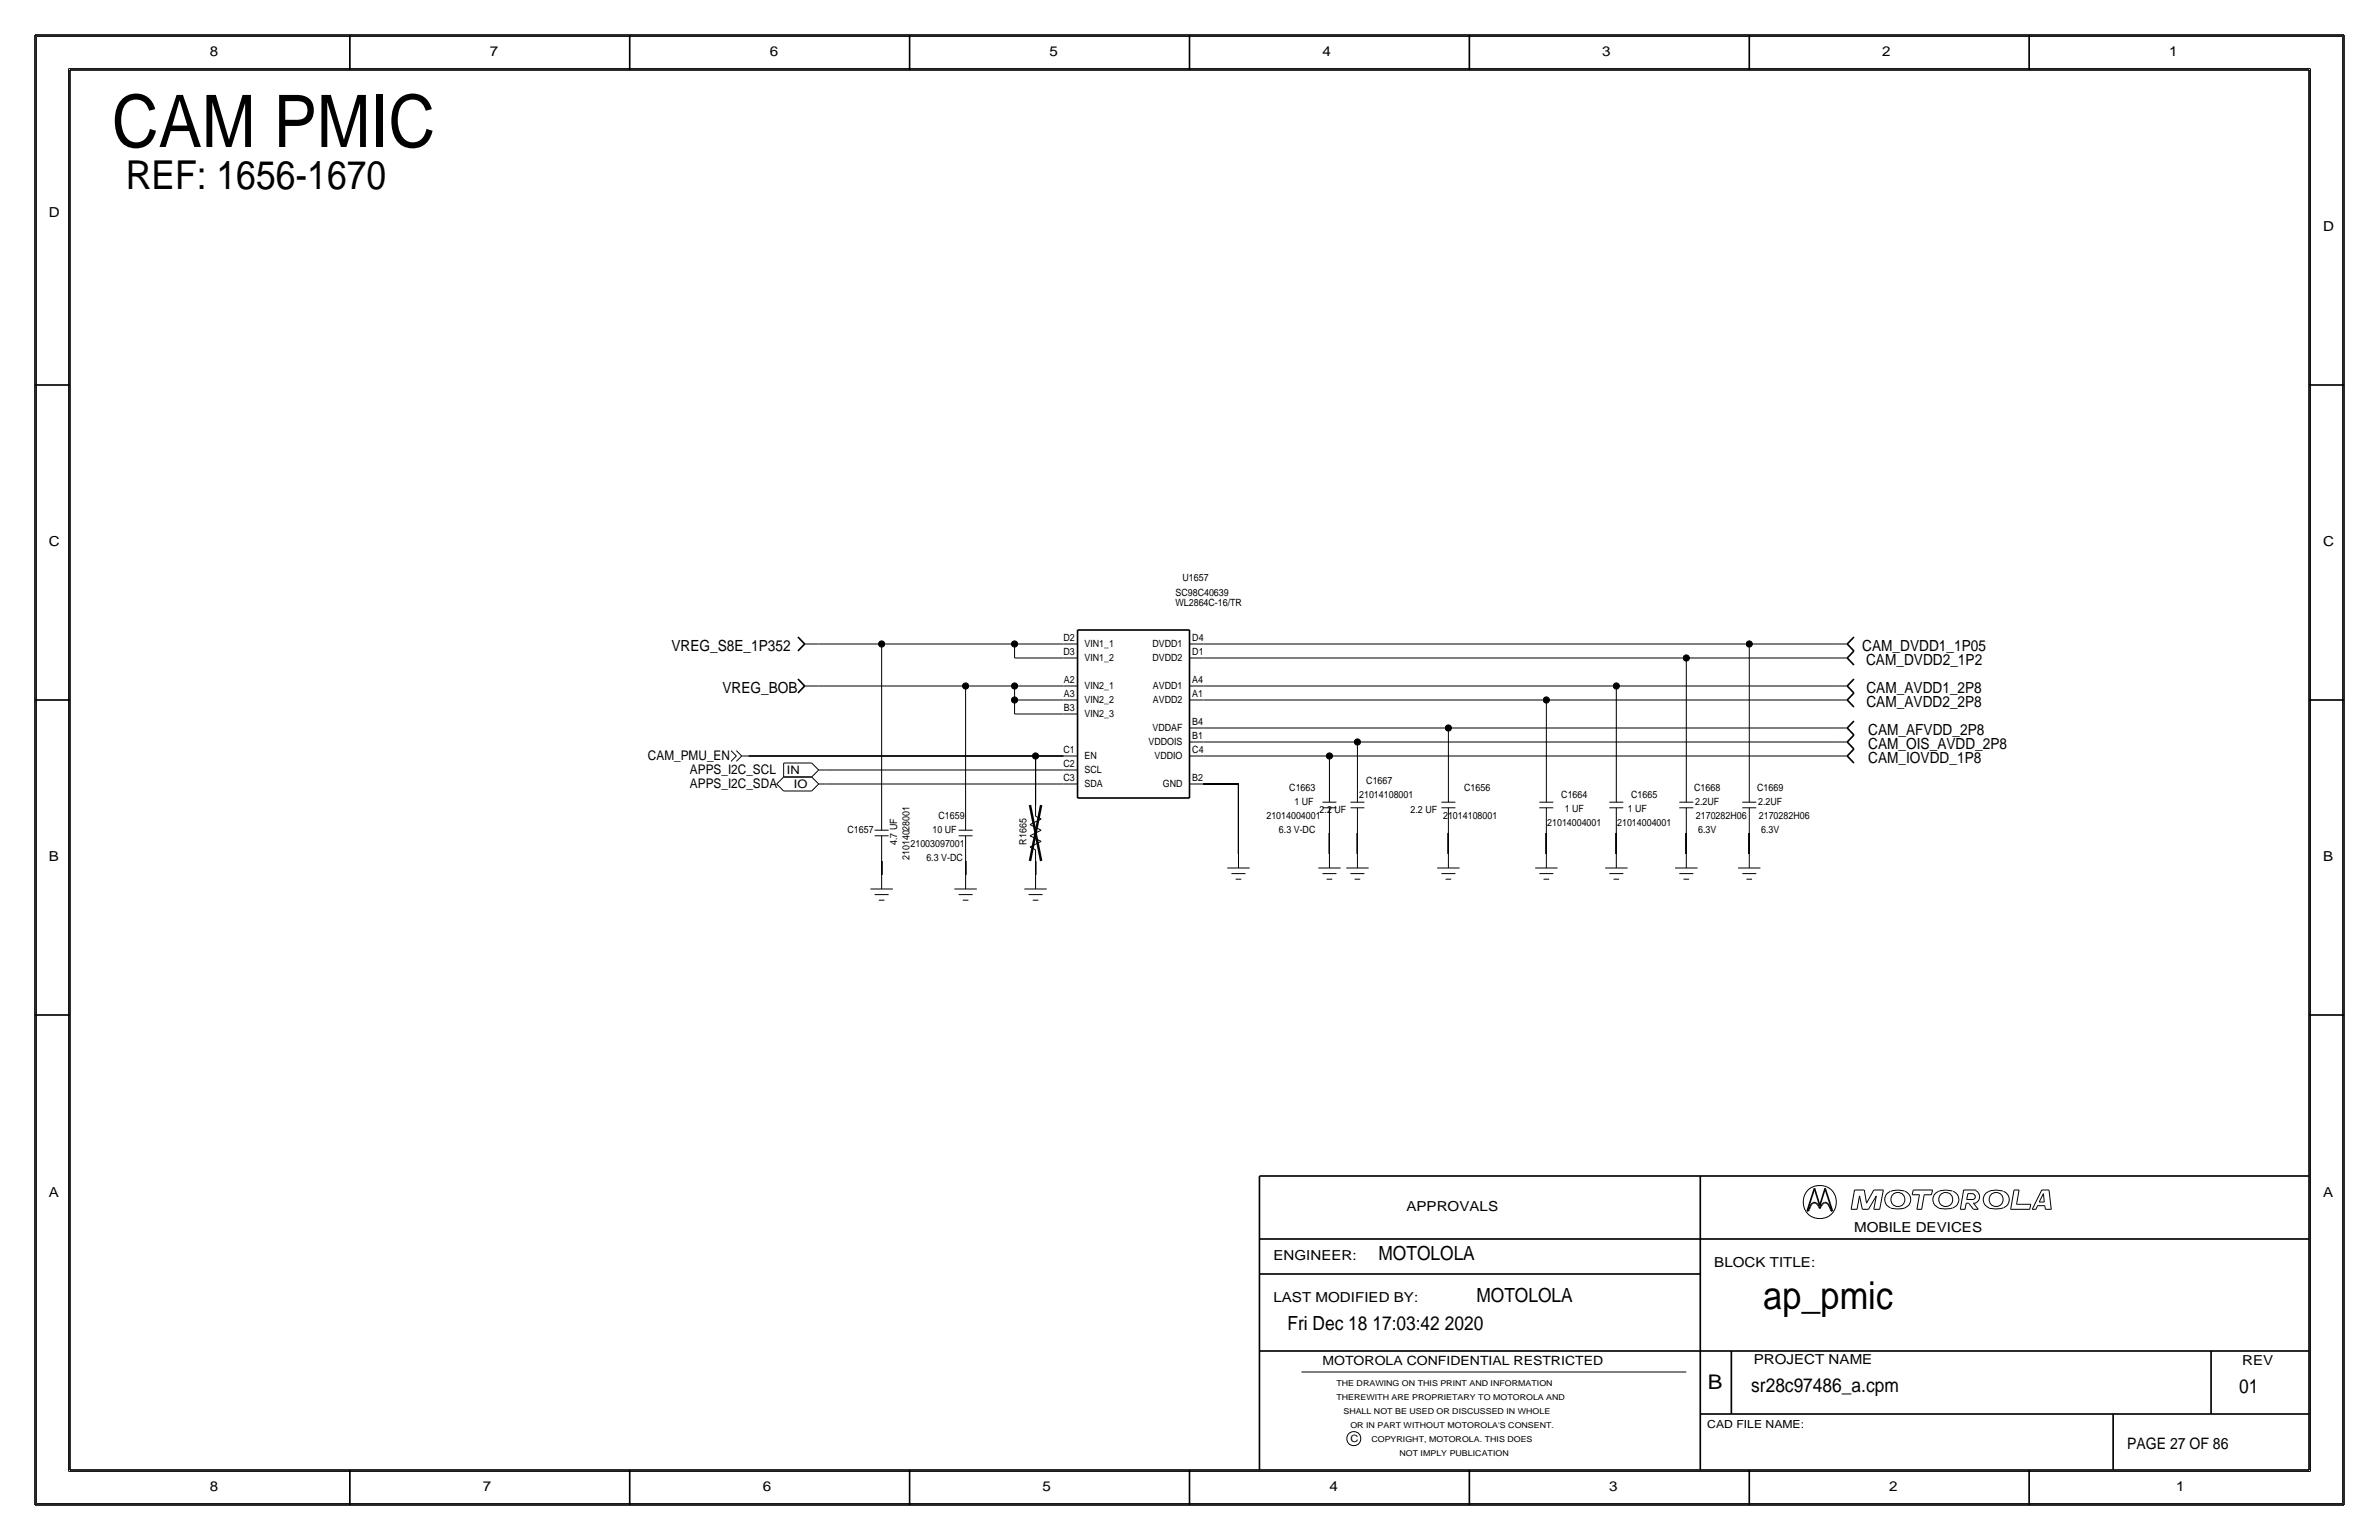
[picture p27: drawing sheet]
<svg xmlns="http://www.w3.org/2000/svg" width="432mm" height="279mm" viewBox="0 0 432 279" stroke-linecap="round" stroke-linejoin="round" font-family="sans-serif">
<defs><g id="words">
<text font-size="13.2" x="20.3" y="26.7">CAM PMIC</text>
<text font-size="7.2" x="22.9" y="34.3">REF: 1656-1670</text>
<text font-size="7" x="320" y="237.5">ap_pmic</text>
<text font-size="3.7" x="310" y="252.1">B</text>
<g font-size="3.5">
<text x="250.2" y="228.6">MOTOLOLA</text>
<text x="268" y="236.2">MOTOLOLA</text>
<text x="233.7" y="241.3">Fri Dec 18 17:03:42 2020</text>
<text x="317.9" y="252.6">sr28c97486_a.cpm</text>
<text x="406.4" y="252.7">01</text>
</g>
<text font-size="2.9" x="386.1" y="262.9">PAGE 27 OF 86</text>
<g font-size="2.8">
<text x="121.9" y="118.1">VREG_S8E_1P352</text>
<text x="338" y="118.1">CAM_DVDD1_1P05</text>
<text x="131.1" y="125.7">VREG_BOB</text>
<text x="338.7" y="120.6">CAM_DVDD2_1P2</text>
<text x="338.8" y="125.7">CAM_AVDD1_2P8</text>
<text x="338.8" y="128.3">CAM_AVDD2_2P8</text>
<text x="339.1" y="133.3">CAM_AFVDD_2P8</text>
<text x="339.1" y="135.9">CAM_OIS_AVDD_2P8</text>
<text x="339.1" y="138.4">CAM_IOVDD_1P8</text>
</g>
<g font-size="2.5">
<text x="38.1" y="10.2">8</text>
<text x="88.9" y="10.2">7</text>
<text x="139.7" y="10.2">6</text>
<text x="190.5" y="10.2">5</text>
<text x="240" y="10.2">4</text>
<text x="290.8" y="10.2">3</text>
<text x="341.6" y="10.2">2</text>
<text x="393.7" y="10.2">1</text>
<text x="8.9" y="39.4">D</text>
<text x="421.6" y="41.9">D</text>
<text x="8.9" y="99.1">C</text>
<text x="421.6" y="99.1">C</text>
<text x="8.9" y="156.2">B</text>
<text x="421.6" y="156.2">B</text>
<text x="8.9" y="217.2">A</text>
<text x="255.3" y="219.7">APPROVALS</text>
<text x="421.6" y="217.2">A</text>
<text x="336.5" y="223.5">MOBILE DEVICES</text>
<text x="231.1" y="228.6">ENGINEER:</text>
<text x="311.1" y="229.9">BLOCK TITLE:</text>
<text x="231.1" y="236.2">LAST MODIFIED BY:</text>
<text x="318.3" y="247.5">PROJECT NAME</text>
<text x="407" y="247.6">REV</text>
<text x="38.1" y="270.5">8</text>
<text x="87.6" y="270.5">7</text>
<text x="138.4" y="270.5">6</text>
<text x="189.2" y="270.5">5</text>
<text x="241.3" y="270.5">4</text>
<text x="292.1" y="270.5">3</text>
<text x="342.9" y="270.5">2</text>
<text x="395" y="270.5">1</text>
</g>
<g font-size="2.4">
<text x="117.6" y="137.9">CAM_PMU_EN</text>
<text x="125.2" y="140.5">APPS_I2C_SCL</text>
<text x="125.2" y="143">APPS_I2C_SDA</text>
</g>
<text font-size="2.3" x="240" y="247.6">MOTOROLA CONFIDENTIAL RESTRICTED</text>
<g font-size="2.1">
<text x="142.8" y="140.4">IN</text>
<text x="144.1" y="143">IO</text>
</g>
<text font-size="2" x="309.9" y="259.1">CAD FILE NAME:</text>
<g font-size="1.8">
<text x="214.6" y="105.4">U1657</text>
<text x="213.4" y="109.9">WL2864C-16/TR</text>
<text x="213.4" y="108.1">SC98C40639</text>
<text x="193" y="118.9">D3</text>
<text x="193" y="116.3">D2</text>
<text x="196.9" y="117.4">VIN1_1</text>
<text x="196.9" y="120">VIN1_2</text>
<text x="209.2" y="120">DVDD2</text>
<text x="209.2" y="117.4">DVDD1</text>
<text x="216.4" y="118.9">D1</text>
<text x="216.4" y="116.3">D4</text>
<text x="193.1" y="124">A2</text>
<text x="196.9" y="125.1">VIN2_1</text>
<text x="209.3" y="125.1">AVDD1</text>
<text x="216.4" y="124">A4</text>
<text x="193.1" y="129">B3</text>
<text x="193.1" y="126.5">A3</text>
<text x="196.8" y="130.1">VIN2_3</text>
<text x="196.9" y="127.6">VIN2_2</text>
<text x="209.3" y="127.6">AVDD2</text>
<text x="216.4" y="126.5">A1</text>
<text x="216.4" y="131.6">B4</text>
<text x="193" y="136.7">C1</text>
<text x="196.8" y="137.8">EN</text>
<text x="208.5" y="135.2">VDDOIS</text>
<text x="209.2" y="132.7">VDDAF</text>
<text x="209.5" y="137.8">VDDIO</text>
<text x="216.4" y="134.1">B1</text>
<text x="216.4" y="136.7">C4</text>
<text x="193" y="141.7">C3</text>
<text x="193" y="139.2">C2</text>
<text x="196.8" y="142.8">SDA</text>
<text x="196.8" y="140.3">SCL</text>
<text x="211.1" y="142.8">GND</text>
<text x="216.4" y="141.7">B2</text>
<text x="234" y="143.5">C1663</text>
<text x="248" y="142.2">C1667</text>
<text x="265.8" y="143.5">C1656</text>
<text x="307.5" y="143.5">C1668</text>
<text x="318.9" y="143.5">C1669</text>
<text x="170.3" y="148.6">C1659</text>
<text x="229.9" y="148.6">21014004001</text>
<text x="234.9" y="146">1 UF</text>
<text x="239.5" y="147.6">2.2 UF</text>
<text x="246.7" y="144.8">21014108001</text>
<text x="256" y="147.6">2.2 UF</text>
<text x="261.9" y="148.6">21014108001</text>
<text x="280.8" y="149.9">21014004001</text>
<text x="283.4" y="144.8">C1664</text>
<text x="284" y="147.3">1 UF</text>
<text x="293.5" y="149.9">21014004001</text>
<text x="295.4" y="147.3">1 UF</text>
<text x="296.1" y="144.8">C1665</text>
<text x="307.7" y="146.1">2.2UF</text>
<text x="307.8" y="148.6">2170282H06</text>
<text x="319.1" y="146">2.2UF</text>
<text x="319.2" y="148.6">2170282H06</text>
<text x="153.8" y="151.1">C1657</text>
<text x="162.8" y="153.3" transform="rotate(-90 162.8 153.3)">4.7 UF</text>
<text x="165.3" y="153.7">21003097001</text>
<text x="169.3" y="151.1">10 UF</text>
<text x="186.3" y="153.2" transform="rotate(-90 186.3 153.2)">R1665</text>
<text x="232.1" y="151.1">6.3 V-DC</text>
<text x="308.2" y="151.1">6.3V</text>
<text x="319.7" y="151.1">6.3V</text>
<text x="165.1" y="156.1" transform="rotate(-90 165.1 156.1)">21014028001</text>
<text x="168.1" y="156.2">6.3 V-DC</text>
<text x="245.1" y="261.6">C</text>
</g>
<g font-size="1.5">
<text x="242.6" y="251.5">THE DRAWING ON THIS PRINT AND INFORMATION</text>
<text x="242.6" y="254">THEREWITH ARE PROPRIETARY TO MOTOROLA AND</text>
<text x="243.8" y="256.5">SHALL NOT BE USED OR DISCUSSED IN WHOLE</text>
<text x="245.1" y="259.1">OR IN PART WITHOUT MOTOROLA'S CONSENT.</text>
<text x="248.9" y="261.6">COPYRIGHT, MOTOROLA. THIS DOES</text>
<text x="254" y="264.2">NOT IMPLY PUBLICATION</text>
</g>
</g></defs>
<!-- layer: Nets -->
<g fill="none" stroke="#000" stroke-width=".18">
<path d="M148.6 116.8h11.4zM160 116.8v29.2zM160 116.8h24.1zM184.1 119.4h8.9zM184.1 116.8v2.6zM184.2 116.8h8.8zM218.4 116.8h99.1zM218.4 119.4h87.7zM306.1 119.4v21.6zM306.1 119.4h26.6zM317.5 116.8v24.2zM317.5 116.8h15.2z"/>
<path d="M135.9 137.2h52.1zM148.6 124.5h26.7zM149.9 139.7h43.1zM175.3 124.5v21.5zM175.3 124.5h8.8zM184.1 127v2.5zM184.1 127h8.9zM184.1 124.5v2.5zM184.1 124.5h8.9zM184.2 129.5h8.8zM188 137.2v8.8zM188 137.2h5z"/>
<path d="M218.4 137.2h22.9zM218.4 134.6h28zM218.4 132.1h44.5zM218.4 124.5h75zM218.4 127h62.3zM241.3 137.2v3.8zM241.3 137.2h91.4zM246.4 134.6v6.4zM246.4 134.6h86.3zM262.9 132.1h69.8zM262.9 132.1v8.9zM280.7 127v14z"/>
<path d="M280.7 127h52zM293.4 124.5v16.5zM293.4 124.5h39.3zM149.9 142.2h43.1zM160 156.2v2.5zM175.3 156.2v2.6zM188 156.2v2.6zM218.4 142.2h6.4zM224.8 142.2v12.7zM241.3 151.1v3.8zM246.4 151.1v3.8zM262.9 151.1v3.8z"/>
<path d="M280.7 151.1v3.8zM293.4 151.1v3.8zM306.1 151.1v3.8zM317.5 151.1v3.8z"/>
</g>
<g fill="#000" stroke="#000" stroke-width=".18">
<circle cx="160" cy="116.8" r=".56"/>
<circle cx="184.2" cy="116.8" r=".56"/>
<circle cx="306.1" cy="119.4" r=".56"/>
<circle cx="317.5" cy="116.8" r=".56"/>
<circle cx="175.3" cy="124.5" r=".56"/>
<circle cx="184.2" cy="124.5" r=".56"/>
<circle cx="184.2" cy="127" r=".56"/>
<circle cx="188" cy="137.2" r=".56"/>
<circle cx="241.3" cy="137.2" r=".56"/>
<circle cx="246.4" cy="134.6" r=".56"/>
<circle cx="262.9" cy="132.1" r=".56"/>
<circle cx="280.7" cy="127" r=".56"/>
<circle cx="293.4" cy="124.5" r=".56"/>
</g>
<!-- layer: Components -->
<g fill="none" stroke="#000" stroke-width=".18">
<path d="M146.1 116.8h2.5zM193 119.4h2.6zM193 116.8h2.6zM215.9 119.4h2.5zM215.9 116.8h2.5zM332.7 119.4h2.6zM332.7 116.8h2.6zM132.7 136.2l1 1zM133.7 137.2l-1 .9zM133.7 136.2l.9 1zM134.6 137.2l-.9 .9zM134.6 137.2h1.3z"/>
<path d="M142.2 138.4h5.1zM142.2 138.4v2.6zM146.1 124.5h2.5zM147.3 138.4l1.3 1.3zM148.6 139.7l-1.3 1.3zM148.6 139.7h1.3zM193 139.7h2.6zM193 137.2h2.6zM193 129.5h2.6zM193 127h2.6zM193 124.5h2.6zM215.9 137.2h2.5z"/>
<path d="M215.9 134.6h2.5zM215.9 132.1h2.5zM215.9 127h2.5zM215.9 124.5h2.5zM332.7 134.6h2.6zM332.7 132.1h2.6zM332.7 137.2h2.6zM332.7 127h2.6zM332.7 124.5h2.6zM141 142.2l1.2 1.3zM142.2 141l-1.2 1.2zM142.2 141h5.1z"/>
<path d="M142.2 143.5h5.1zM147.3 141l1.3 1.2zM148.6 142.2h1.3zM148.6 142.2l-1.3 1.3zM158.7 151.6h2.6zM158.8 150.6h2.5zM160 151.6v4.6zM160 146v4.6zM160 158.8v2.5zM174 151.6h2.5zM174 150.6h2.5zM175.3 151.6v4.6z"/>
<path d="M175.3 146v4.6zM175.3 158.8v2.5zM186.9 153.7l1.1 .5zM186.9 151.6l2.1 1.1zM186.9 151.6l2.1-1zM186.9 149.6l2.1-1zM186.9 153.7l2.1-1zM186.9 149.6l2.1 1zM188 158.8v2.5zM188 146.1v2zM188 154.2v2zM188 148.1l1 .5z"/>
<path d="M193 142.2h2.6zM215.9 142.2h2.5zM222.8 157.5h4zM223.5 158.5h2.6zM224.3 159.5h1zM224.8 154.9v2.6zM239.3 157.5h4zM240 145.5h2.6zM240 146.6h2.6zM240 158.5h2.6zM240.8 159.5h1zM241.3 146.6v4.5z"/>
<path d="M241.3 141v4.5zM241.3 154.9v2.6zM244.3 157.5h4.1zM245.1 145.5h2.5zM245.1 146.6h2.5zM245.1 158.5h2.5zM245.9 159.5h1zM246.4 146.6v4.5zM246.4 141v4.5zM246.4 154.9v2.6zM260.9 157.5h4zM261.6 145.5h2.6z"/>
<path d="M261.6 158.5h2.6zM261.6 146.6h2.6zM262.4 159.5h1zM262.9 154.9v2.6zM262.9 146.6v4.5zM262.9 141v4.5zM278.6 157.5h4.1zM279.4 146.6h2.5zM279.4 158.5h2.5zM279.4 145.5h2.5zM280.2 159.5h1zM280.7 154.9v2.6z"/>
<path d="M280.7 146.6v4.5zM280.7 141v4.5zM291.3 157.5h4.1zM292.1 146.6h2.5zM292.1 158.5h2.5zM292.1 145.5h2.5zM292.9 159.5h1zM293.4 154.9v2.6zM293.4 146.6v4.5zM293.4 141v4.5zM304 157.5h4.1zM304.8 146.6h2.5z"/>
<path d="M304.8 145.5h2.5zM304.8 158.5h2.5zM305.6 159.5h1zM306.1 146.6v4.5zM306.1 141v4.5zM306.1 154.9v2.6zM315.5 157.5h4zM316.2 146.6h2.6zM316.2 145.5h2.6zM316.2 158.5h2.6zM317 159.5h1zM317.5 146.6v4.5z"/>
<path d="M317.5 141v4.5zM317.5 154.9v2.6zM158 161.3h4.1zM158.8 162.3h2.5zM159.5 163.3h1zM173.2 161.3h4.1zM174 162.3h2.5zM174.8 163.3h1zM185.9 161.3h4.1zM186.7 162.3h2.5zM187.5 163.3h1z"/>
</g>
<path d="M186.9 146l2.1 10.2zM189 146.1l-2.1 10.1z" fill="none" stroke="#000" stroke-width=".45"/>
<g fill="none" stroke="#000" stroke-width=".3">
<path d="M144.8 115.6l1.3 1.2zM146 116.8l-1.2 1.3zM195.6 114.3h20.3zM195.6 114.3v30.5zM215.9 114.3v30.5zM335.3 119.4l1.2 1.3zM335.3 116.8l1.2 1.3zM336.5 118.1l-1.2 1.3zM336.5 115.6l-1.2 1.2zM144.8 123.2l1.3 1.3zM146 124.5l-1.2 1.2zM335.3 134.6l1.2 1.3z"/>
<path d="M335.3 132.1l1.2 1.2zM335.3 137.2l1.2 1.2zM335.3 127l1.2 1.3zM335.3 124.5l1.2 1.2zM336.5 133.4l-1.2 1.2zM336.5 130.8l-1.2 1.3zM336.5 135.9l-1.2 1.3zM336.5 125.7l-1.2 1.3zM336.5 123.2l-1.2 1.3zM195.6 144.8h20.3z"/>
</g>
<!-- layer: Page Border and Title Block -->
<g fill="none" stroke="#000" stroke-width=".3">
<path d="M6.3 6.4v266.7zM6.4 6.4h419zM12.7 12.7h406.4zM12.7 12.7v254zM63.5 6.4v6.3zM114.3 6.4v6.3zM165.1 6.4v6.3zM215.9 6.3v6.4zM266.7 6.4v6.3zM317.5 6.4v6.3zM368.3 6.4v6.3zM419.1 12.7v254z"/>
<path d="M425.4 6.4v266.7zM6.3 69.8h6.4zM419.1 69.8h6.3zM6.3 127h6.4zM419.1 127h6.3zM6.3 184.1h6.4zM419.1 184.1h6.3zM228.6 213.4v53.3zM228.6 213.4h190.5zM308.6 213.4v53.3zM328 219.7h.2zM328.4 219.4l-.2 .3z"/>
<path d="M328.6 218.8l-.2 .6zM328.8 218.5l-.2 .3zM329 218.3l.2-.1zM329 218.3l-.2 .2zM329.2 218.2h.2zM329.3 215.6l-1.3 4.1zM329.3 215.6l1 3.1zM329.4 218.2l.2 .1zM329.6 218.3l.3 .2zM329.9 218.5l.2 .3zM330.1 218.8l.2 .5zM330.5 218.8l-.2 .5z"/>
<path d="M330.8 218.5l-.3 .3zM331 218.3l.2-.1zM331 218.3l-.2 .2zM331.2 218.2h.2zM331.3 215.6l1.3 4.1zM331.3 215.6l-1 3.1zM331.4 218.2l.2 .1zM331.6 218.3l.2 .2zM331.8 218.5l.2 .3zM332 218.8l.3 .6zM332.3 219.4l.1 .3zM332.4 219.7h.2z"/>
<path d="M228.6 231.1h80zM228.6 224.8h190.5zM228.6 245.1h190.5zM308.6 256.5h110.5zM314.2 245.1v11.4zM383.5 256.5v10.2zM401.3 245.1v11.4zM6.4 273h419zM12.7 266.7h406.4zM63.5 266.7v6.4zM114.3 266.7v6.4zM165.1 266.7v6.4z"/>
<path d="M215.9 266.7v6.3zM266.7 266.7v6.4zM317.5 266.7v6.4zM368.3 266.7v6.4z"/>
</g>
<g fill="none" stroke="#000" stroke-width=".18">
<path d="M6.6 6.6h418.6zM6.6 6.6v266.2zM12.4 12.4v254.6zM12.4 12.4h407zM419.4 12.4v254.6zM425.2 6.6v266.2zM336 219.4h1.1zM336.6 215.9h1.8zM336.6 215.9l-.6 3.5zM337.5 217l-.4 2.4zM337.5 217l.5 2.4zM338 219.4h1.1z"/>
<path d="M338.4 215.9l.4 2.4zM340.1 215.9l-1.3 2.4zM340.1 219.4h1.1zM340.1 215.9h1.7zM340.6 217l-.5 2.4zM340.6 217l-1.5 2.4zM341.8 215.9l-.6 3.5zM343.1 216.2a1.6 1.6 0 0 0-1 1.5 1.6 1.6 0 0 0 1.1 1.4M345.7 216.1h-.2a4 4 0 0 0-2.3 .1M345.7 219.2a5.1 5.1 0 0 1-2.5 0M345.7 216.2a1.59 1.59 0 0 1 1.1 1.5 1.59 1.59 0 0 1-1.1 1.5M347.1 216.8h1.3z"/>
<path d="M347.3 215.9h3.5zM347.3 215.9l-.2 .9zM347.9 219.4h.9zM348.4 216.8l-.5 2.6zM349.2 216.8l-.4 2.6zM349.2 216.8h1.4zM350.8 215.9l-.2 .9zM354.4 216.1a3.1 3.1 0 0 0-3.3 .7 1.62 1.62 0 0 0 .8 2.3M354.4 219.2a5.1 5.1 0 0 1-2.5 0M354.5 216.2a1.59 1.59 0 0 1 1 1.5 1.59 1.59 0 0 1-1 1.5M355.8 219.4h.9zM356.4 215.9h2.2z"/>
<path d="M356.4 215.9l-.6 3.5zM356.9 218.3l-.2 1.1zM356.9 218.3h.4zM357 217.6h1.2zM357.2 216.6l-.2 1zM357.2 216.6h1zM357.3 218.3l.9 1.1zM358.1 216.7a.5 .5 0 0 1 .4 .4 .5 .5 0 0 1-.4 .5M358.2 219.4h.9zM358.2 218.3l.9 1.1zM358.2 218.3h.4zM358.5 216a1.24 1.24 0 0 1 .8 1.1 1.24 1.24 0 0 1-.8 1.2"/>
<path d="M363.5 216.1a3.1 3.1 0 0 0-3.3 .7 1.62 1.62 0 0 0 .8 2.3M363.6 219.2a5.1 5.1 0 0 1-2.6 0M363.6 216.2a1.59 1.59 0 0 1 1.1 1.5 1.59 1.59 0 0 1-1.1 1.5M364.9 219.4h3.5zM365.6 215.9l-.7 3.5zM365.6 215.9h.9zM366 218.5h2.6zM366.5 215.9l-.5 2.6zM368.6 218.5l-.2 .9zM368.9 219.4h.6zM369.8 218.7l-.3 .7zM369.8 218.7h1.3z"/>
<path d="M370.1 218.1h.9zM370.6 215.9l-1.7 3.5zM370.6 215.9h1.3zM370.9 216.6l-.8 1.5zM370.9 216.6l.1 1.5zM371.1 218.7l.1 .7zM371.2 219.4h1.1zM371.9 215.9l.4 3.5zM236.2 248.9h69.9zM6.6 272.8h418.6zM12.4 267h407z"/>
<circle cx="330.3" cy="218.1" r="3"/>
<circle cx="344.5" cy="217.6" r="1.28"/>
<circle cx="353.2" cy="217.6" r="1.28"/>
<circle cx="362.3" cy="217.6" r="1.28"/>
<circle cx="245.7" cy="261" r="1.28"/>
</g>
<use href="#words"/>
</svg>
